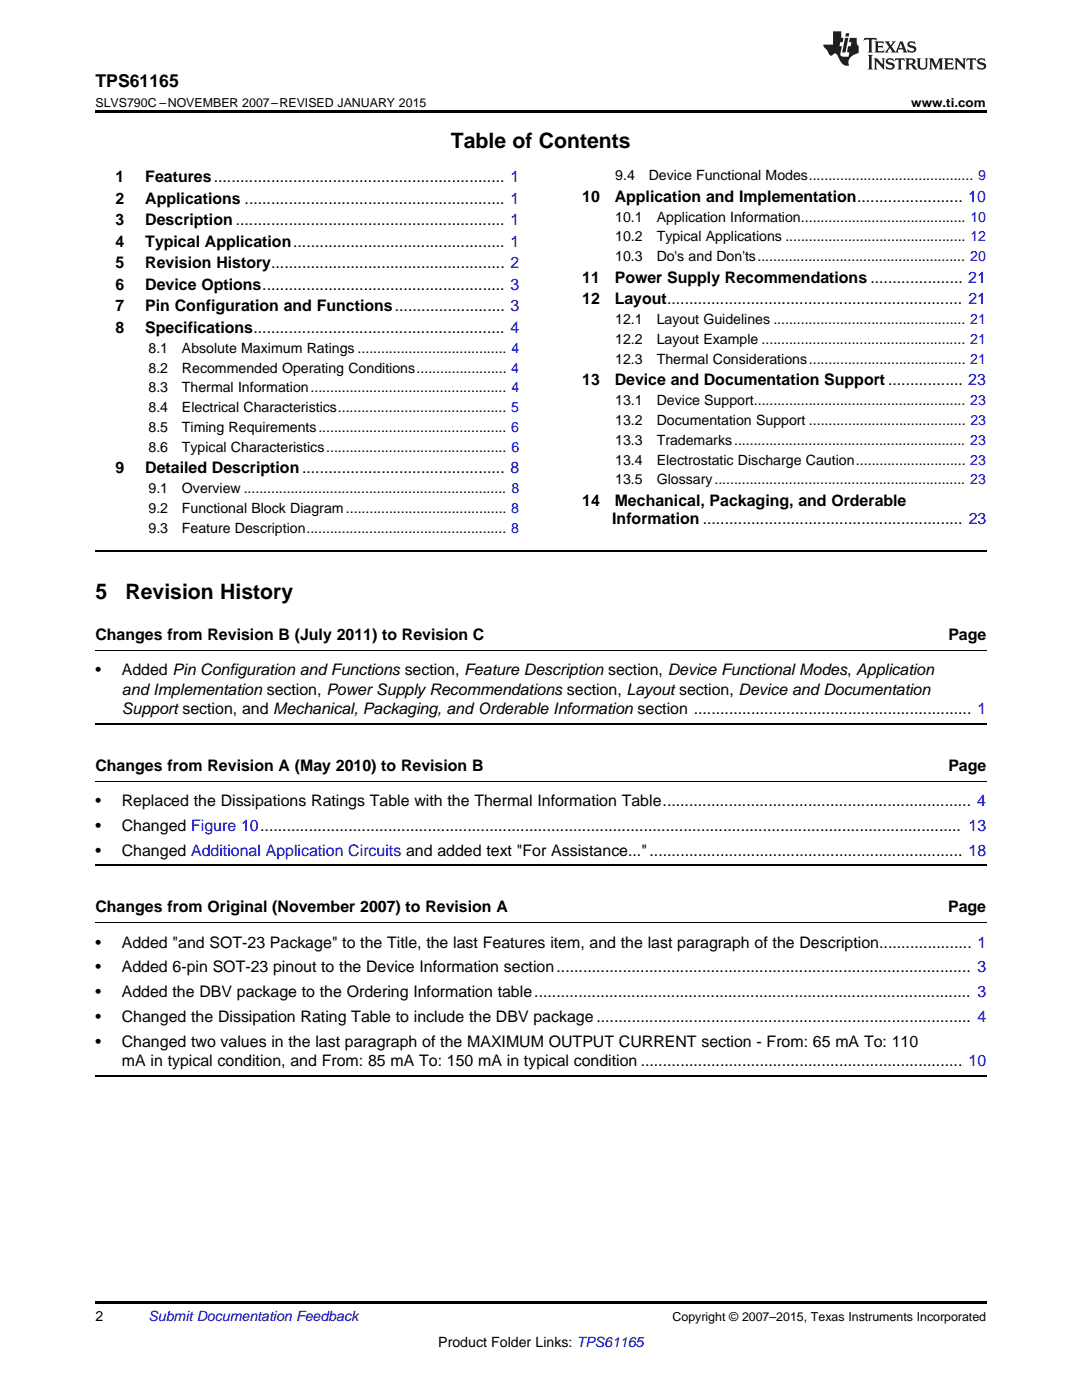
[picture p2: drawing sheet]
<svg xmlns="http://www.w3.org/2000/svg" width="216mm" height="279mm" viewBox="0 0 216 279" stroke-linecap="round" stroke-linejoin="round" font-family="sans-serif">
<defs><g id="words">
<g font-size="4.2">
<text x="90" y="29.6">Table of Contents</text>
<text x="19" y="119.6">5</text>
<text x="25" y="119.6">Revision History</text>
</g>
<text font-size="3.5" x="19" y="17.3">TPS61165</text>
<g font-size="3.2">
<text x="23" y="36.3">1</text>
<text x="23" y="40.6">2</text>
<text x="29" y="36.3">Features.................................................................. 1</text>
<text x="29" y="40.6">Applications ........................................................... 1</text>
<text x="116.2" y="40.3">10</text>
<text x="122.7" y="40.3">Application and Implementation........................ 10</text>
<text x="23" y="44.9">3</text>
<text x="29" y="44.9">Description ............................................................. 1</text>
<text x="23" y="49.2">4</text>
<text x="23" y="53.6">5</text>
<text x="29" y="49.2">Typical Application................................................ 1</text>
<text x="29" y="53.6">Revision History..................................................... 2</text>
<text x="23" y="57.9">6</text>
<text x="29" y="57.9">Device Options....................................................... 3</text>
<text x="116.2" y="56.4">11</text>
<text x="122.7" y="56.4">Power Supply Recommendations ..................... 21</text>
<text x="23" y="62.2">7</text>
<text x="29" y="62.2">Pin Configuration and Functions......................... 3</text>
<text x="116.2" y="60.7">12</text>
<text x="122.7" y="60.7">Layout................................................................... 21</text>
<text x="23" y="66.5">8</text>
<text x="29" y="66.5">Specifications......................................................... 4</text>
<text x="116.2" y="76.9">13</text>
<text x="122.7" y="76.9">Device and Documentation Support ................. 23</text>
<text x="23" y="94.5">9</text>
<text x="29" y="94.5">Detailed Description.............................................. 8</text>
<text x="116.2" y="101">14</text>
<text x="122.7" y="101">Mechanical, Packaging, and Orderable</text>
<text x="122.2" y="104.5">Information ........................................................... 23</text>
<text x="19" y="127.7">Changes from Revision B (July 2011) to Revision C</text>
<text x="189.2" y="127.7">Page</text>
<text x="19" y="134.8">•</text>
<text x="24.3" y="134.8">Added Pin Configuration and Functions section, Feature Description section, Device Functional Modes, Application</text>
<text x="24.3" y="138.7">and Implementation section, Power Supply Recommendations section, Layout section, Device and Documentation</text>
<text x="24.3" y="142.6">Support section, and Mechanical, Packaging, and Orderable Information section ............................................................... 1</text>
<text x="19" y="153.8">Changes from Revision A (May 2010) to Revision B</text>
<text x="189.2" y="153.8">Page</text>
<text x="19" y="160.9">•</text>
<text x="24.3" y="160.9">Replaced the Dissipations Ratings Table with the Thermal Information Table...................................................................... 4</text>
<text x="19" y="165.8">•</text>
<text x="24.3" y="165.8">Changed Figure 10............................................................................................................................................................... 13</text>
<text x="19" y="170.8">•</text>
<text x="24.3" y="170.8">Changed Additional Application Circuits and added text &quot;For Assistance...&quot;....................................................................... 18</text>
<text x="19" y="182.1">Changes from Original (November 2007) to Revision A</text>
<text x="189.2" y="182.1">Page</text>
<text x="19" y="189.1">•</text>
<text x="24.3" y="189.1">Added &quot;and SOT-23 Package&quot; to the Title, the last Features item, and the last paragraph of the Description..................... 1</text>
<text x="19" y="194.1">•</text>
<text x="24.3" y="194.1">Added 6-pin SOT-23 pinout to the Device Information section.............................................................................................. 3</text>
<text x="19" y="199">•</text>
<text x="19" y="203.9">•</text>
<text x="24.3" y="199">Added the DBV package to the Ordering Information table................................................................................................... 3</text>
<text x="24.3" y="203.9">Changed the Dissipation Rating Table to include the DBV package ..................................................................................... 4</text>
<text x="19" y="208.9">•</text>
<text x="24.3" y="208.9">Changed two values in the last paragraph of the MAXIMUM OUTPUT CURRENT section - From: 65 mA To: 110</text>
<text x="24.3" y="212.8">mA in typical condition, and From: 85 mA To: 150 mA in typical condition ......................................................................... 10</text>
</g>
<g font-size="2.8">
<text x="122.8" y="36">9.4</text>
<text x="129.4" y="36">Device Functional Modes.......................................... 9</text>
<text x="122.8" y="44.2">10.1</text>
<text x="131" y="44.2">Application Information.......................................... 10</text>
<text x="122.8" y="48.2">10.2</text>
<text x="122.8" y="52.1">10.3</text>
<text x="131" y="48.2">Typical Applications .............................................. 12</text>
<text x="131" y="52.1">Do's and Don'ts..................................................... 20</text>
<text x="122.8" y="64.7">12.1</text>
<text x="131" y="64.7">Layout Guidelines ................................................. 21</text>
<text x="29.6" y="70.4">8.1</text>
<text x="36.3" y="70.4">Absolute Maximum Ratings ...................................... 4</text>
<text x="122.8" y="68.7">12.2</text>
<text x="131" y="68.7">Layout Example .................................................... 21</text>
<text x="29.6" y="74.4">8.2</text>
<text x="36.3" y="74.4">Recommended Operating Conditions....................... 4</text>
<text x="122.8" y="72.6">12.3</text>
<text x="131" y="72.6">Thermal Considerations........................................ 21</text>
<text x="29.6" y="78.3">8.3</text>
<text x="29.6" y="82.3">8.4</text>
<text x="36.3" y="78.3">Thermal Information.................................................. 4</text>
<text x="36.3" y="82.3">Electrical Characteristics........................................... 5</text>
<text x="122.8" y="80.9">13.1</text>
<text x="131" y="80.9">Device Support...................................................... 23</text>
<text x="29.6" y="86.2">8.5</text>
<text x="36.3" y="86.2">Timing Requirements................................................ 6</text>
<text x="122.8" y="84.8">13.2</text>
<text x="122.8" y="88.8">13.3</text>
<text x="131" y="84.8">Documentation Support ........................................ 23</text>
<text x="131" y="88.8">Trademarks........................................................... 23</text>
<text x="29.6" y="90.2">8.6</text>
<text x="36.3" y="90.2">Typical Characteristics.............................................. 6</text>
<text x="122.8" y="92.7">13.4</text>
<text x="131" y="92.7">Electrostatic Discharge Caution............................ 23</text>
<text x="29.6" y="98.4">9.1</text>
<text x="36.3" y="98.4">Overview ................................................................... 8</text>
<text x="122.8" y="96.7">13.5</text>
<text x="131" y="96.7">Glossary................................................................ 23</text>
<text x="29.6" y="102.4">9.2</text>
<text x="29.6" y="106.3">9.3</text>
<text x="36.3" y="102.4">Functional Block Diagram......................................... 8</text>
<text x="36.3" y="106.3">Feature Description................................................... 8</text>
<text x="19" y="263.6">2</text>
<text x="87.5" y="268.9">Product Folder Links: TPS61165</text>
</g>
<text font-size="2.8" fill="#0000c8" x="29.6" y="263.6">Submit Documentation Feedback</text>
<g font-size="2.5">
<text x="19" y="21.4">SLVS790C –NOVEMBER 2007–REVISED JANUARY 2015</text>
<text x="181.8" y="21.4">www.ti.com</text>
<text x="134.2" y="263.6">Copyright © 2007–2015, Texas Instruments Incorporated</text>
</g>
</g></defs>
<path d="M19 22h177.8v.5h-177.8zM19 259.7h177.8v.5h-177.8z" fill="#000"/>
<path d="M19 110h177.8M19 144.5h177.8M19 172.7h177.8M19 214.7h177.8" fill="none" stroke="#000" stroke-width=".35"/>
<path d="M19 129.8h177.8M19 155.9h177.8M19 184.1h177.8" fill="none" stroke="#000" stroke-width=".2"/>
<g fill="#231f20">
<path d="M172.5 7.6l-.1 .5 .4-.2h.6v.1v2.1l-.2 .4h.9l-.2-.4v-2.1l.1-.1h.5l.5 .2-.2-.5zM174.5 8.3l.2 .3v1.5l-.2 .4h1.8l.2-.6a1.04 1.04 0 0 1-1.3 .2v-.7h.6l.3 .2v-.6l-.3 .2h-.6v-.6l.8-.1 .4 .3-.2-.5zM176.5 8.3l.9 1.1-.9 1.1h.8l-.2-.2 .4-.7 .5 .7-.2 .2h1.5l-.2-.2 .2-.4h.9l.1 .4-.2 .2h1l-.3-.3-.7-1.9h-.5l-.9 2-.8-1 .9-1h-.8l.1 .3-.4 .5-.3-.6 .1-.2zM179.7 8.6l.4 1h-.7zM181.3 8.4a.63 .63 0 0 0-.2 .7 .63 .63 0 0 0 .6 .4l.6 .2 .1 .2a.75 .75 0 0 1-.7 .4 .75 .75 0 0 1-.6-.5l.1 .7 .1-.1a1.11 1.11 0 0 0 1.5-.6 1.13 1.13 0 0 0-1.2-.8l-.1-.4a1.04 1.04 0 0 1 1.2 .2l-.2-.5-.2 .1-.4-.2zM173.2 10.9l.2 .4v2.2l-.2 .4h1l-.3-.4v-2.2l.3-.4zM174.3 11.6l.3 .4v1.5l-.3 .4h.8l-.2-.4v-1.3l1.5 1.7v-1.9l.2-.4h-.7l.2 .4v.9l-1.1-1.3zM177 11.8a.62 .62 0 0 0-.2 .7 .62 .62 0 0 0 .6 .4l.6 .1 .1 .3a.76 .76 0 0 1-.7 .3 .76 .76 0 0 1-.7-.4l.2 .7 .1-.1a1.11 1.11 0 0 0 1.5-.6 1.13 1.13 0 0 0-1.2-.8l-.1-.4a1.04 1.04 0 0 1 1.2 .2l-.2-.6-.2 .1-.5-.1zM178.7 11.6l-.2 .6a.61 .61 0 0 1 .8-.3v1.6l-.2 .4h.9l-.2-.4v-1.6a.63 .63 0 0 1 .7 .3l-.1-.6zM180.6 11.6l.3 .4v1.5l-.3 .4h1l-.2-.2-.1-.8 .6 .2a.76 .76 0 0 0 1.2 .7l-1-1a.58 .58 0 0 0 .6-.5 .58 .58 0 0 0-.5-.6zM181.4 11.9h.1a.45 .45 0 0 1 .5 .1 .45 .45 0 0 1 .1 .5l-.8 .2zM182.9 11.6l.2 .2a2.17 2.17 0 0 0 .3 1.9 .99 .99 0 0 0 1.6-.6v-1.1l.2-.4h-.7l.2 .2a1.92 1.92 0 0 1-.2 1.8 .6 .6 0 0 1-.9-.5v-1.1l.2-.4zM185.4 11.6l.2 .4v1.5l-.2 .4h.7l-.2-.4v-1.4l.8 1.8 .8-1.8v1.4l-.2 .4h.9l-.2-.4v-1.5l.2-.4h-.8l-.6 1.5-.6-1.5zM188.4 11.6l.2 .4v1.5l-.2 .4h1.8l.1-.6a1.04 1.04 0 0 1-1.2 .1v-.6h.5l.4 .2v-.6l-.4 .2h-.5v-.7h.8l.3 .3-.1-.6zM190.5 11.6l.2 .4v1.5l-.2 .4h.7l-.2-.4v-1.3l1.5 1.7v-1.9l.2-.4h-.7l.2 .4v.9l-1.1-1.3zM192.9 11.6l-.1 .6a.61 .61 0 0 1 .7-.3l.1 1.6-.3 .4h1l-.3-.4 .1-1.6a.63 .63 0 0 1 .7 .3l-.1-.6zM195.2 11.8a.62 .62 0 0 0-.2 .7 .62 .62 0 0 0 .6 .4l.6 .1 .1 .3a.76 .76 0 0 1-.7 .3 .76 .76 0 0 1-.6-.4l.1 .7 .1-.1a1.11 1.11 0 0 0 1.6-.6 1.13 1.13 0 0 0-1.3-.8l-.1-.4a1.04 1.04 0 0 1 1.2 .2l-.1-.6-.2 .1-.5-.1z"/>
<path d="M166.2 6.3v2.6h-1.9v.4l.8 .9a.91 .91 0 0 0 1 .8 .56 .56 0 0 1 .5-.3 .56 .56 0 0 1 .5 .3l.4 .8a1.53 1.53 0 0 0 1.9 1.2 1.54 1.54 0 0 1 1-2.1l.9-.3v-1.4a1.52 1.52 0 0 1-.4-1.6h-1.3l-.2 .8h.5l-.2 .8h-.5l-.1 1v.2l.4 .1-.2 .8a1.93 1.93 0 0 1-1.6-.3l.3-1.8h-.5l.2-.8h.4l.2-.8h-.4v-1.3zM168.6 7.6l-.6 2.9h.7l.6-2.9zM168.8 6.6l-.1 .7h.6l.2-.7z"/>
</g>
<use href="#words"/>
</svg>
